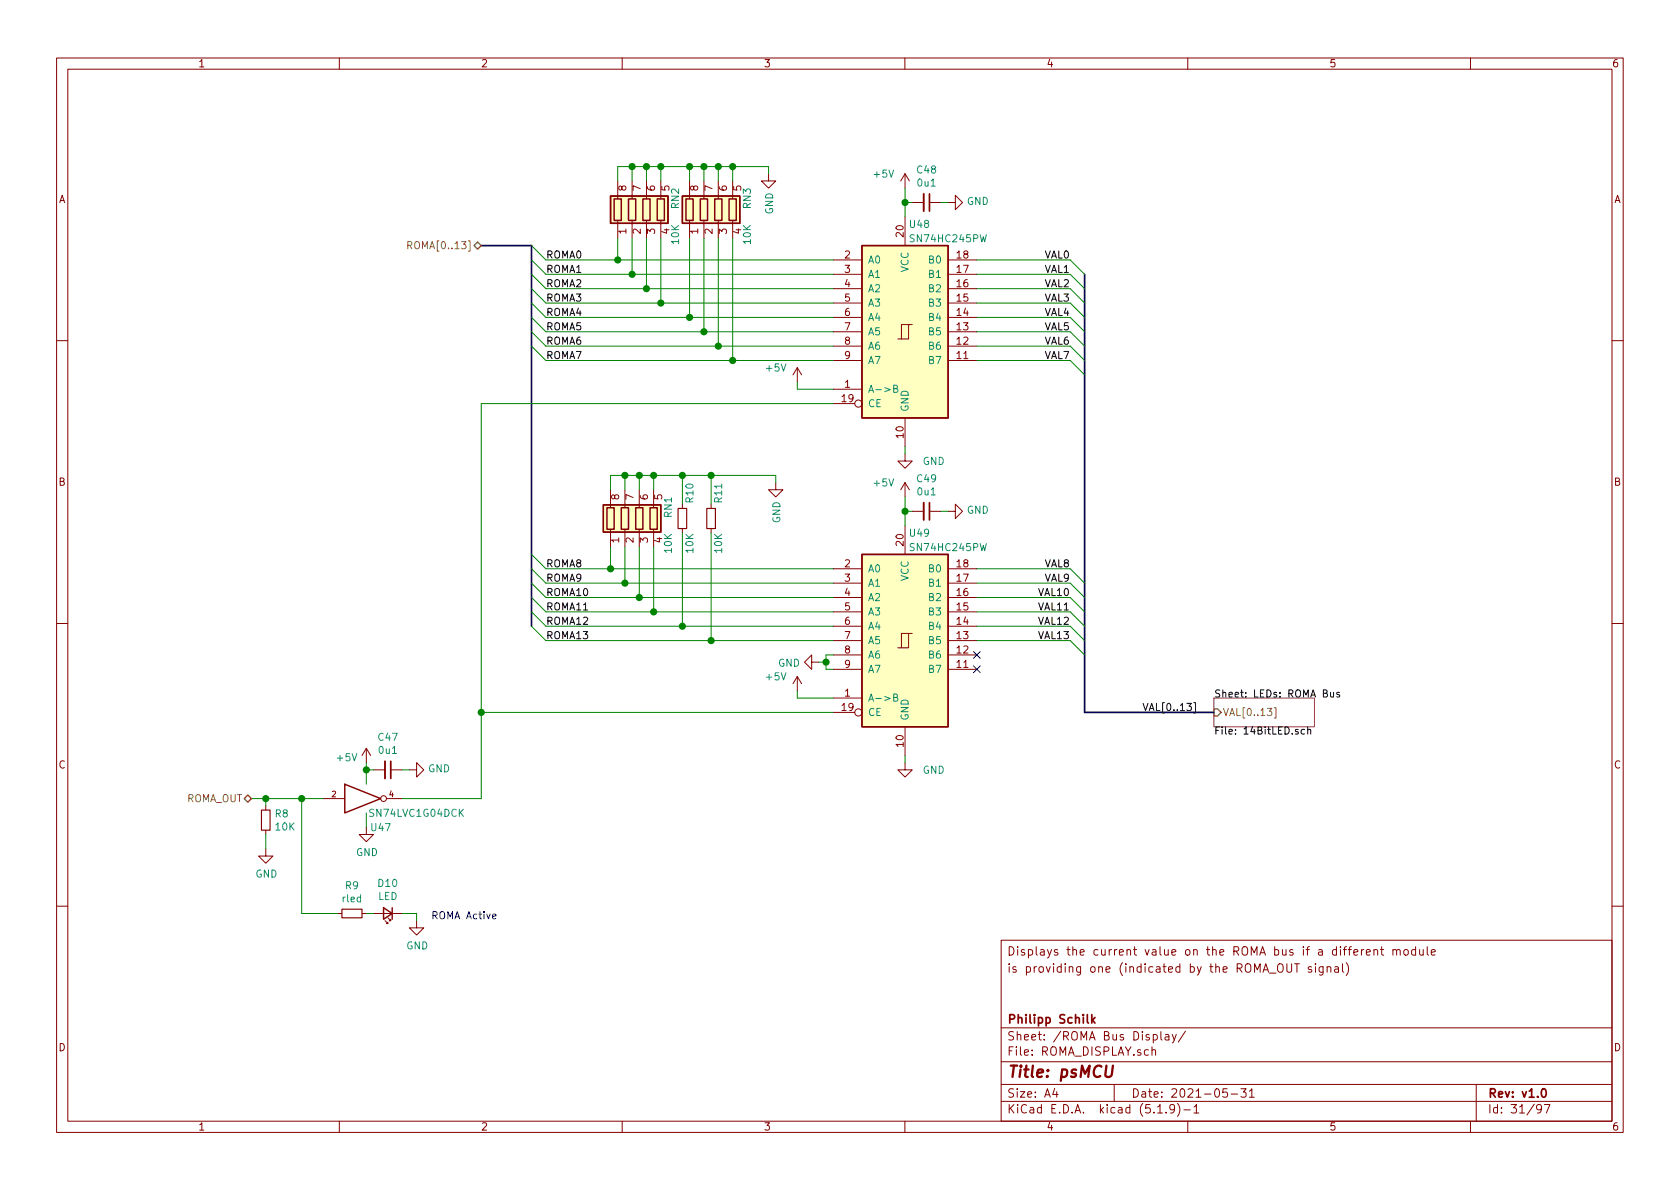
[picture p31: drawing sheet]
<svg xmlns="http://www.w3.org/2000/svg" width="297mm" height="210mm" viewBox="0 0 297 210" stroke-linecap="round" stroke-linejoin="round" font-family="sans-serif">
<defs><g id="words">
<text font-size="2.8" fill="#840000" x="178" y="190.5">Title: psMCU</text>
<g font-size="2.1" fill="#840000">
<text x="178" y="172">is providing one (indicated by the ROMA_OUT signal)</text>
<text x="178" y="169">Displays the current value on the ROMA bus if a different module</text>
<text x="178" y="184">Sheet: /ROMA Bus Display/</text>
<text x="178" y="181">Philipp Schilk</text>
<text x="178" y="186.7">File: ROMA_DISPLAY.sch</text>
<text x="178" y="196.9">KiCad E.D.A. kicad (5.1.9)-1</text>
<text x="178" y="194.1">Size: A4</text>
<text x="200" y="194.1">Date: 2021-05-31</text>
<text x="263" y="194.1">Rev: v1.0</text>
<text x="263" y="196.9">Id: 31/97</text>
</g>
<g font-size="1.8" fill="#840000">
<text x="35" y="11.9">1</text>
<text x="85" y="11.9">2</text>
<text x="135" y="11.9">3</text>
<text x="185" y="11.9">4</text>
<text x="235" y="11.9">5</text>
<text x="285" y="11.9">6</text>
<text x="10.4" y="35.9">A</text>
<text x="110.7" y="33.8" transform="rotate(-90 110.7 33.8)">8</text>
<text x="113.3" y="33.8" transform="rotate(-90 113.3 33.8)">7</text>
<text x="115.8" y="33.8" transform="rotate(-90 115.8 33.8)">6</text>
<text x="118.4" y="33.8" transform="rotate(-90 118.4 33.8)">5</text>
<text x="123.4" y="33.8" transform="rotate(-90 123.4 33.8)">8</text>
<text x="126" y="33.8" transform="rotate(-90 126 33.8)">7</text>
<text x="128.5" y="33.8" transform="rotate(-90 128.5 33.8)">6</text>
<text x="131.1" y="33.8" transform="rotate(-90 131.1 33.8)">5</text>
<text x="285.4" y="35.9">A</text>
<text x="110.7" y="41.4" transform="rotate(-90 110.7 41.4)">1</text>
<text x="113.3" y="41.4" transform="rotate(-90 113.3 41.4)">2</text>
<text x="115.8" y="41.4" transform="rotate(-90 115.8 41.4)">3</text>
<text x="118.4" y="41.4" transform="rotate(-90 118.4 41.4)">4</text>
<text x="123.4" y="41.4" transform="rotate(-90 123.4 41.4)">1</text>
<text x="126" y="41.4" transform="rotate(-90 126 41.4)">2</text>
<text x="128.5" y="41.4" transform="rotate(-90 128.5 41.4)">3</text>
<text x="131.1" y="41.4" transform="rotate(-90 131.1 41.4)">4</text>
<text x="159.8" y="41.9" transform="rotate(-90 159.8 41.9)">20</text>
<text x="149.4" y="45.7">2</text>
<text x="169.2" y="45.7">18</text>
<text x="149.4" y="48.3">3</text>
<text x="149.4" y="50.8">4</text>
<text x="149.4" y="53.3">5</text>
<text x="169.2" y="53.3">15</text>
<text x="169.2" y="50.8">16</text>
<text x="169.2" y="48.3">17</text>
<text x="149.4" y="55.9">6</text>
<text x="149.4" y="58.4">7</text>
<text x="169.2" y="58.4">13</text>
<text x="169.2" y="55.9">14</text>
<text x="149.4" y="61">8</text>
<text x="149.4" y="63.5">9</text>
<text x="169.2" y="63.5">11</text>
<text x="169.2" y="61">12</text>
<text x="148.9" y="71.1">19</text>
<text x="149.4" y="68.6">1</text>
<text x="159.8" y="77.4" transform="rotate(-90 159.8 77.4)">10</text>
<text x="10.4" y="85.9">B</text>
<text x="109.5" y="88.4" transform="rotate(-90 109.5 88.4)">8</text>
<text x="112" y="88.4" transform="rotate(-90 112 88.4)">7</text>
<text x="114.6" y="88.4" transform="rotate(-90 114.6 88.4)">6</text>
<text x="117.1" y="88.4" transform="rotate(-90 117.1 88.4)">5</text>
<text x="285.4" y="85.9">B</text>
<text x="109.5" y="96" transform="rotate(-90 109.5 96)">1</text>
<text x="112" y="96" transform="rotate(-90 112 96)">2</text>
<text x="114.6" y="96" transform="rotate(-90 114.6 96)">3</text>
<text x="117.1" y="96" transform="rotate(-90 117.1 96)">4</text>
<text x="149.4" y="100.3">2</text>
<text x="159.8" y="96.5" transform="rotate(-90 159.8 96.5)">20</text>
<text x="169.2" y="100.3">18</text>
<text x="149.4" y="102.9">3</text>
<text x="149.4" y="105.4">4</text>
<text x="149.4" y="107.9">5</text>
<text x="169.2" y="107.9">15</text>
<text x="169.2" y="105.4">16</text>
<text x="169.2" y="102.9">17</text>
<text x="149.4" y="110.5">6</text>
<text x="149.4" y="113">7</text>
<text x="169.2" y="113">13</text>
<text x="169.2" y="110.5">14</text>
<text x="149.4" y="115.6">8</text>
<text x="149.4" y="118.1">9</text>
<text x="169.2" y="118.1">11</text>
<text x="169.2" y="115.6">12</text>
<text x="148.9" y="125.7">19</text>
<text x="149.4" y="123.2">1</text>
<text x="10.4" y="135.9">C</text>
<text x="159.8" y="132" transform="rotate(-90 159.8 132)">10</text>
<text x="285.4" y="135.9">C</text>
<text x="10.4" y="185.9">D</text>
<text x="285.4" y="185.9">D</text>
<text x="35" y="199.9">1</text>
<text x="85" y="199.9">2</text>
<text x="135" y="199.9">3</text>
<text x="185" y="199.9">4</text>
<text x="235" y="199.9">5</text>
<text x="285" y="199.9">6</text>
</g>
<g font-size="1.8" fill="#008484">
<text x="154.6" y="31.4">+5V</text>
<text x="162.2" y="30.7">C48</text>
<text x="162.3" y="33">0u1</text>
<text x="120.1" y="36.8" transform="rotate(-90 120.1 36.8)">RN2</text>
<text x="132.8" y="36.8" transform="rotate(-90 132.8 36.8)">RN3</text>
<text x="136.7" y="37.9" transform="rotate(-90 136.7 37.9)">GND</text>
<text x="160.9" y="40.3">U48</text>
<text x="170.9" y="36.2">GND</text>
<text x="120.1" y="43.1" transform="rotate(-90 120.1 43.1)">10K</text>
<text x="132.8" y="43.1" transform="rotate(-90 132.8 43.1)">10K</text>
<text x="153.4" y="46.6">A0</text>
<text x="161.3" y="42.8">SN74HC245PW</text>
<text x="164.4" y="46.6">B0</text>
<text x="153.4" y="49.1">A1</text>
<text x="153.4" y="51.7">A2</text>
<text x="160.7" y="48.2" transform="rotate(-90 160.7 48.2)">VCC</text>
<text x="164.4" y="51.7">B2</text>
<text x="164.4" y="49.1">B1</text>
<text x="153.4" y="54.2">A3</text>
<text x="153.4" y="56.8">A4</text>
<text x="153.4" y="59.3">A5</text>
<text x="164.4" y="59.3">B5</text>
<text x="164.4" y="56.8">B4</text>
<text x="164.4" y="54.2">B3</text>
<text x="135.6" y="65.7">+5V</text>
<text x="153.4" y="61.8">A6</text>
<text x="153.4" y="64.4">A7</text>
<text x="164.4" y="64.4">B7</text>
<text x="164.4" y="61.8">B6</text>
<text x="153.4" y="69.5">A-&gt;B</text>
<text x="153.4" y="72">CE</text>
<text x="160.7" y="72.9" transform="rotate(-90 160.7 72.9)">GND</text>
<text x="163.1" y="82.2">GND</text>
<text x="122.6" y="88.8" transform="rotate(-90 122.6 88.8)">R10</text>
<text x="127.7" y="88.8" transform="rotate(-90 127.7 88.8)">R11</text>
<text x="154.6" y="86">+5V</text>
<text x="162.2" y="85.3">C49</text>
<text x="162.3" y="87.6">0u1</text>
<text x="118.8" y="91.5" transform="rotate(-90 118.8 91.5)">RN1</text>
<text x="138" y="92.6" transform="rotate(-90 138 92.6)">GND</text>
<text x="160.9" y="94.9">U49</text>
<text x="170.9" y="90.9">GND</text>
<text x="118.8" y="97.7" transform="rotate(-90 118.8 97.7)">10K</text>
<text x="122.6" y="97.7" transform="rotate(-90 122.6 97.7)">10K</text>
<text x="127.7" y="97.7" transform="rotate(-90 127.7 97.7)">10K</text>
<text x="153.4" y="101.2">A0</text>
<text x="161.3" y="97.5">SN74HC245PW</text>
<text x="164.4" y="101.2">B0</text>
<text x="153.4" y="103.8">A1</text>
<text x="153.4" y="106.3">A2</text>
<text x="160.7" y="102.8" transform="rotate(-90 160.7 102.8)">VCC</text>
<text x="164.4" y="106.3">B2</text>
<text x="164.4" y="103.8">B1</text>
<text x="153.4" y="108.8">A3</text>
<text x="153.4" y="111.4">A4</text>
<text x="153.4" y="113.9">A5</text>
<text x="164.4" y="113.9">B5</text>
<text x="164.4" y="111.4">B4</text>
<text x="164.4" y="108.8">B3</text>
<text x="137.6" y="117.9">GND</text>
<text x="153.4" y="116.5">A6</text>
<text x="153.4" y="119">A7</text>
<text x="164.4" y="119">B7</text>
<text x="164.4" y="116.5">B6</text>
<text x="135.6" y="120.3">+5V</text>
<text x="153.4" y="124.1">A-&gt;B</text>
<text x="67" y="131">C47</text>
<text x="153.4" y="126.6">CE</text>
<text x="160.7" y="127.5" transform="rotate(-90 160.7 127.5)">GND</text>
<text x="59.7" y="134.6">+5V</text>
<text x="67.1" y="133.3">0u1</text>
<text x="75.7" y="136.6">GND</text>
<text x="163.1" y="136.8">GND</text>
<text x="48.7" y="144.5">R8</text>
<text x="48.8" y="146.9">10K</text>
<text x="65.6" y="144.4">SN74LVC1G04DCK</text>
<text x="65.7" y="147">U47</text>
<text x="45.2" y="155.2">GND</text>
<text x="62.9" y="151.4">GND</text>
<text x="60.6" y="159.6">rled</text>
<text x="61.1" y="157.2">R9</text>
<text x="66.8" y="159.2">LED</text>
<text x="66.9" y="156.8">D10</text>
<text x="71.8" y="167.9">GND</text>
</g>
<g font-size="1.8" fill="#848400">
<text x="73.1" y="44.1">ROMA[0..13]</text>
<text x="216.2" y="126.6">VAL[0..13]</text>
<text x="32.8" y="141.9">ROMA_OUT</text>
</g>
<g font-size="1.8">
<text x="96.5" y="45.7">ROMA0</text>
<text x="184.7" y="45.7">VAL0</text>
<text x="96.5" y="53.3">ROMA3</text>
<text x="96.5" y="48.3">ROMA1</text>
<text x="96.5" y="50.8">ROMA2</text>
<text x="184.7" y="50.8">VAL2</text>
<text x="184.7" y="48.3">VAL1</text>
<text x="184.7" y="53.3">VAL3</text>
<text x="96.5" y="58.4">ROMA5</text>
<text x="96.5" y="55.9">ROMA4</text>
<text x="184.7" y="55.9">VAL4</text>
<text x="184.7" y="58.4">VAL5</text>
<text x="96.5" y="63.5">ROMA7</text>
<text x="96.5" y="61">ROMA6</text>
<text x="184.7" y="63.5">VAL7</text>
<text x="184.7" y="61">VAL6</text>
<text x="96.5" y="100.3">ROMA8</text>
<text x="184.7" y="100.3">VAL8</text>
<text x="96.5" y="107.9">ROMA11</text>
<text x="96.5" y="105.4">ROMA10</text>
<text x="96.5" y="102.9">ROMA9</text>
<text x="183.7" y="105.4">VAL10</text>
<text x="183.7" y="107.9">VAL11</text>
<text x="184.7" y="102.9">VAL9</text>
<text x="96.5" y="113">ROMA13</text>
<text x="96.5" y="110.5">ROMA12</text>
<text x="183.7" y="113">VAL13</text>
<text x="183.7" y="110.5">VAL12</text>
<text x="201.9" y="125.7">VAL[0..13]</text>
<text x="214.6" y="123.3">Sheet: LEDs: ROMA Bus</text>
<text x="214.6" y="129.9">File: 14BitLED.sch</text>
</g>
<text font-size="1.8" fill="#0000c2" x="76.2" y="162.6">ROMA Active</text>
<g font-size="1.4" fill="#840000">
<text x="58.7" y="141">2</text>
<text x="68.8" y="141">4</text>
</g>
</g></defs>
<g fill="none" stroke="#840000" stroke-width=".18">
<path d="M10 10.3h277v189.9h-277zM12 12.2h273v186.1h-273zM60 10.3v1.9M110 10.3v1.9M160 10.3v1.9M210 10.3v1.9M260 10.3v1.9M109.2 32v3.2M109.2 39v3.2M111.8 32v3.2M111.8 39v3.2M114.3 32v3.2"/>
<path d="M114.3 39v3.2M116.8 32v3.2M116.8 39v3.2M121.9 32v3.2M121.9 39v3.2M124.5 32v3.2M124.5 39v3.2M127 32v3.2M127 39v3.2M129.5 32v3.2M129.5 39v3.2M135.9 30.7v1.3h1.3l-1.3 1.3-1.3-1.3h1.3"/>
<path d="M160 30.7v2.6M160 38.3v5.1M160 30.7l-.7 1.3M160 30.7l.8 1.3M161.3 35.8h2M164.3 35.8h2.1M167.6 35.8h1.3v-1.3l1.3 1.3-1.3 1.3v-1.3M147.3 58.7h5.1M147.3 56.1h5.1M147.3 53.6h5.1M147.3 51h5.1M147.3 48.5h5.1"/>
<path d="M147.3 46h5.1M160.7 57.4h-1.3v2.5M161.3 57.4h-.6v2.5h-2M167.6 58.7h5.1M167.6 56.1h5.1M167.6 53.6h5.1M167.6 51h5.1M167.6 48.5h5.1M167.6 46h5.1M10 60.2h2M141 65l-.8 1.3M141 65v2.6"/>
<path d="M141 65l.7 1.3M147.3 68.8h5.1M147.3 63.7h5.1M147.3 61.2h5.1M147.3 71.4h3.8M160 73.9v5.1M167.6 63.7h5.1M167.6 61.2h5.1M285 60.2h2M107.9 86.6v3.2M107.9 93.6v3.2M110.5 86.6v3.2"/>
<path d="M110.5 93.6v3.2M113 86.6v3.2M113 93.6v3.2M115.6 86.6v3.2M115.6 93.6v3.2M120.6 89.1v.8M120.6 93.5v.7M125.7 89.1v.8M125.7 93.5v.7M137.2 85.3v1.3h1.2l-1.2 1.3-1.3-1.3h1.3M160 80.3v1.2h1.3l-1.3 1.3-1.3-1.3h1.3M160 85.3v2.6"/>
<path d="M160 93v5M160 85.3l-.7 1.3M160 85.3l.8 1.3M161.3 90.4h2M164.3 90.4h2.1M167.6 90.4h1.3v-1.3l1.3 1.3-1.3 1.3v-1.3M10 110.3h2M141 119.6v2.6M141 119.6l-.8 1.3M141 119.6l.7 1.3M143.5 117.1v-1.3l-1.3 1.3 1.3 1.3v-1.3h1.3M147.3 118.4h5.1"/>
<path d="M147.3 115.8h5.1M147.3 113.3h5.1M147.3 110.7h5.1M147.3 108.2h5.1M147.3 105.7h5.1M147.3 103.1h5.1M147.3 100.6h5.1M160.7 112h-1.3v2.5M161.3 112h-.6v2.5h-2M167.6 118.4h5.1M167.6 115.8h5.1M167.6 113.3h5.1"/>
<path d="M167.6 110.7h5.1M167.6 108.2h5.1M167.6 105.7h5.1M167.6 103.1h5.1M167.6 100.6h5.1M285 110.3h2M64.8 132.3l-.8 1.3M64.8 132.3v2.6M64.8 132.3l.7 1.3M66 136.1h2.1M69.1 136.1h2M72.4 136.1h1.3v-1.2l1.2 1.2-1.2 1.3v-1.3"/>
<path d="M147.3 123.4h5.1M147.3 126h3.8M160 134.9v1.2h1.3l-1.3 1.3-1.3-1.3h1.3M160 128.5v5.1M47 150.1v1.3h1.3l-1.3 1.2-1.3-1.2h1.3M47 142.5v.8M47 146.8v.8M57.1 141.2h3.9M64.8 146.3v1.3h1.2l-1.2 1.2-1.3-1.2h1.3M68.3 141.2h2.8M10 160.2h2M59.7 161.5h.8"/>
<path d="M64 161.5h.8M66 161.5h5.1M68.1 162.8l.5 .5h-.3h.3v-.2M68.6 162.3l.5 .5h-.3h.3v-.2M73.7 162.8v1.3h1.2l-1.2 1.2-1.3-1.2h1.3M177 166.3h108v32h-108zM227.5 170.4v1.2l.3 .3h.3l.3-.3v-1.2M228.9 170.4h.8M229.3 170.4v1.5M231.9 171a.37 .37 0 0 0-.6 .1l.1 .3 .5 .1 .1 .1-.3 .3h-.4M232.6 170.4v.2M232.6 170.9v1"/>
<path d="M233.9 170.9v1.4l-.2 .1h-.4M233.9 171l-.4-.1-.3 .3 .1 .6 .2 .1h.4M234.6 171.1l.1-.1a.37 .37 0 0 1 .6 .1v.8M234.6 170.9v1M236 171h.6l.1 .9M236.7 171.3l-.6 .1a.29 .29 0 0 0-.2 .2 .29 .29 0 0 0 .2 .3h.6M237.4 170.4v1.3l.2 .2M238 170.2a1.79 1.79 0 0 1 0 2.3M238.4 167.9h.5M238.9 167.4l-.3 .2v1.3M239.4 168.4l.7-.1-.1-.3-.4-.1-.2 .2v.7h.6M240.7 167.9v1"/>
<path d="M241.1 167.9l-.4 .3M241.6 168.4l.7-.1-.1-.3-.4-.1-.2 .2 .1 .7h.5M242.9 168h.1a.37 .37 0 0 1 .6 .1v.8M242.9 167.9v1M244.1 167.9h.6M244.3 167.4v1.3l.4 .2M246.3 168h.1a.37 .37 0 0 1 .5 .1v.8M246.3 167.9v1M246.9 168.1l.2-.2 .4 .1 .1 .9M248.3 168l.2-.1 .4 .1 .1 .6-.1 .2-.4 .1-.2-.1zM250.3 168l-.4-.1-.3 .3v.6l.3 .1 .4-.1M250.3 167.4v1.5"/>
<path d="M251 167.9l.1 .9 .3 .1 .2-.1M251.6 167.9v1M252.3 167.4v1.3l.3 .2M253.1 168.4l.7-.1-.1-.3-.4-.1-.2 .2v.7h.6M285 160.2h2M60 198.3v1.9M110 198.3v1.9M160 198.3v1.9M177 194.8h108M177 191.8h108M177 187.8h108M177 181.8h108"/>
<path d="M186.5 192.5l-.4 1h1M186.8 193v1M197 191.8v3M203.7 185.7l.2-.1 .4 .1v.9M203.7 185.1v1.5M203.9 183l.4-.1 .3 .3-.1 .6-.2 .1-.4-.1M204.7 196.8h.8M205.3 182.4v1.3l.2 .2M206 183h.6l.1 .9M206.2 196.7v.1M206.7 183.3l-.5 .1a.29 .29 0 0 0-.2 .2 .29 .29 0 0 0 .2 .3l.5-.1M207.3 182.9l.3 1"/>
<path d="M207.7 196l-.1 .1a.48 .48 0 0 1-.6 .1l-.2-.2 .2-.6a.48 .48 0 0 1 .6 .1 1.27 1.27 0 0 1-.2 1.2l-.4 .1M208 182.9l-.5 1.4-.2 .1M208.2 195.1a1.71 1.71 0 0 1 0 2.3M209.3 196.3h1.2M209.6 182.3l-1.3 2M210 198.3v1.9M211.1 195.8l.4-.5v1.5M211.1 196.8h.9M217 192.5h-.7l-.1 .7 .2-.1 .5 .1 .1 .2v.5l-.2 .1-.6-.1M217.7 193.5h1.1M219.4 192.5h.9l-.5 .6 .5 .1v.7l-.3 .1-.6-.1M220.9 193l.4-.5v1.5"/>
<path d="M220.9 194h.9M260 198.3v1.9M261 191.8v6.5M272.5 196l-.1 .2a.48 .48 0 0 1-.6-.1v-.6a.48 .48 0 0 1 .6-.1l.1 .1a1.19 1.19 0 0 1-.2 1.2l-.5 .1M273 195.3h1l-.6 1.5"/>
<circle cx="151.8" cy="71.4" r=".63"/>
<circle cx="151.8" cy="126" r=".63"/>
<circle cx="67.8" cy="141.2" r=".51"/>
</g>
<path d="M164.3 34.3v3M164.3 88.9v3M69.1 134.6v3.1M192.3 179.4v1.3l.2 .2M193 179.4v1.5M193.6 179.9l-.6 .6M193.2 180.4l.4 .5M272.7 192.7l.2-.2a.81 .81 0 0 1 .6 .6 .81 .81 0 0 1-.3 .8l-.2 .1a.79 .79 0 0 1-.3-1.3z" fill="none" stroke="#840000" stroke-width=".3"/>
<path d="M195.6 188.4l-.2 1.7 .2 .2a.66 .66 0 0 0 1-.2l.2-1.7" fill="none" stroke="#840000" stroke-width=".41"/>
<path d="M214.6 123.4h17.8v5.1h-17.8z" fill="none" stroke="#840084" stroke-width=".18"/>
<path d="M211.1 124.3h.3v1.8h-.3M230.7 129h-.4l-.3 .2 .2 .6h.5M231.2 129.1l.2-.1h.3v.8M231.2 128.5v1.3M235.3 122.4v.8l.3 .1 .2-.2M235.8 122.4v.9M236.8 122.5l-.3-.1-.2 .2 .1 .2 .4 .1v.3h-.5" fill="none" stroke="#000" stroke-width=".18"/>
<path d="M72.1 43.4l.6-.1 .1-.5-.2-.1h-.5v1.3M72.4 43.4l.4 .6M225.3 125.1h.3v1.9h-.3" fill="none" stroke="#848400" stroke-width=".18"/>
<path d="M84.5 42.8l.6 .6-.6 .7-.7-.7zM214.6 125.3h.7l.6 .7-.6 .6h-.7zM43.2 141.2l.6-.6 .6 .6-.6 .7z" fill="none" stroke="#848400" stroke-width=".25"/>
<g fill="#ffffc2" stroke="#ffffc2" stroke-width=".18">
<path d="M106.7 89.3h10.1v4.8h-10.1z"/>
<path d="M152.4 98h15.2v30.5h-15.2z"/>
<path d="M152.4 43.4h15.2v30.5h-15.2z"/>
<path d="M120.6 34.7h10.2v4.8h-10.2z"/>
<path d="M107.9 34.7h10.2v4.8h-10.2z"/>
</g>
<g fill="none" stroke="#840000" stroke-width=".25">
<path d="M107.9 34.7h10.2v4.8h-10.2zM108.6 35.2h1.3v3.8h-1.3zM111.1 35.2h1.3v3.8h-1.3zM113.7 35.2h1.2v3.8h-1.2zM116.2 35.2h1.3v3.8h-1.3zM120.6 34.7h10.2v4.8h-10.2zM121.3 35.2h1.3v3.8h-1.3zM123.8 35.2h1.3v3.8h-1.3zM126.4 35.2h1.2v3.8h-1.2zM128.9 35.2h1.3v3.8h-1.3zM152.4 43.4h15.2v30.5h-15.2zM106.7 89.3h10.1v4.8h-10.1z"/>
<path d="M107.3 89.8h1.3v3.8h-1.3zM109.9 89.8h1.2v3.8h-1.2zM112.4 89.8h1.3v3.8h-1.3zM114.9 89.8h1.3v3.8h-1.3zM152.4 98h15.2v30.5h-15.2zM61 138.7l6.3 2.5-6.3 2.6zM67.8 160.5l1.5 1-1.5 1.1zM69.3 160.5v2.1"/>
</g>
<path d="M163.3 34.3v3M163.3 88.9v3M68.1 134.6v3.1" fill="none" stroke="#840000" stroke-width=".33"/>
<path d="M119.9 89.9h1.5v3.6h-1.5zM125 89.9h1.5v3.6h-1.5zM46.2 143.3h1.6v3.5h-1.6zM60.5 160.8h3.5v1.5h-3.5z" fill="none" stroke="#840000" stroke-width=".2"/>
<path d="M158 68.7h.6v-.5l-.6-.1v1.3h.5l.2-.2v-.2l-.3-.3M158 123.3h.6v-.4l-.6-.2v1.3h.5l.2-.2v-.2l-.3-.3" fill="none" stroke="#008484" stroke-width=".18"/>
<path d="M85.1 43.4h8.9v67.3M191.8 48.5v77.5h22.8" fill="none" stroke="#000084" stroke-width=".3"/>
<g fill="none" stroke="#008400" stroke-width=".18">
<path d="M111.8 29.5v2.5M114.3 29.5v2.5M116.8 29.5v2.5M121.9 29.5v2.5M124.5 29.5v2.5M127 29.5v2.5M129.5 29.5v2.5M135.9 30.7v-1.2h-26.7v2.5M160 33.3v5M160 35.8h1.3M166.4 35.8h1.2M94 43.4l2.5 2.6h50.8"/>
<path d="M94 46l2.5 2.5h50.8M94 48.5l2.5 2.5h50.8M94 51l2.5 2.6h50.8M94 53.6l2.5 2.5h50.8M94 56.1l2.5 2.6h50.8M94 58.7l2.5 2.5h50.8M109.2 42.2v3.8M111.8 42.2v6.3M114.3 42.2v8.8M116.8 42.2v11.4M121.9 42.2v13.9M124.5 42.2v16.5"/>
<path d="M127 42.2v19M129.5 42.2v21.5M172.7 46h16.5l2.6 2.5M172.7 48.5h16.5l2.6 2.5M172.7 51h16.5l2.6 2.6M172.7 53.6h16.5l2.6 2.5M172.7 56.1h16.5l2.6 2.6M172.7 58.7h16.5l2.6 2.5M94 61.2l2.5 2.5h50.8M141 67.6v1.2h6.3M147.3 71.4h-62.2v69.8h-14M160 79v1.3"/>
<path d="M172.7 61.2h16.5l2.6 2.5M172.7 63.7h16.5l2.6 2.6M94 98l2.5 2.6h50.8M107.9 96.8v3.8M110.5 84.1v2.5M110.5 96.8v6.3M113 84.1v2.5M113 96.8v8.9M115.6 84.1v2.5M115.6 96.8v11.4M120.6 84.1v5M120.6 94.2v16.5"/>
<path d="M125.7 84.1v5M125.7 94.2v19.1M137.2 85.3v-1.2h-29.3v2.5M160 90.4h1.3M160 87.9v5.1M166.4 90.4h1.2M94 100.6l2.5 2.5h50.8M94 103.1l2.5 2.6h50.8M94 108.2l2.5 2.5h50.8M94 110.7l2.5 2.6h50.8M94 105.7l2.5 2.5h50.8M144.8 117.1h1.2"/>
<path d="M147.3 115.8h-1.3v2.6h1.3M172.7 103.1h16.5l2.6 2.6M172.7 105.7h16.5l2.6 2.5M172.7 100.6h16.5l2.6 2.5M172.7 110.7h16.5l2.6 2.6M172.7 113.3h16.5l2.6 2.5M172.7 108.2h16.5l2.6 2.5M64.8 134.9v3.8M64.8 136.1h1.2M71.1 136.1h1.3M85.1 126h62.2M141 122.2v1.2h6.3"/>
<path d="M160 133.6v1.3M44.4 141.2h12.7M47 141.2v1.3M47 147.6v2.5M53.3 141.2v20.3h6.4M64.8 143.8v2.5M64.8 161.5h1.2M71.1 161.5h2.6v1.3"/>
</g>
<path d="M87.1 162l.6-.1-.1-.2-.3-.1-.2 .2v.6h.5" fill="none" stroke="#0000c2" stroke-width=".18"/>
<g fill="#008400" stroke="#008400" stroke-width=".25">
<circle cx="115.6" cy="84.1" r=".51"/>
<circle cx="47" cy="141.2" r=".51"/>
<circle cx="108" cy="100.6" r=".51"/>
<circle cx="64.8" cy="136.1" r=".51"/>
<circle cx="110.5" cy="103.1" r=".51"/>
<circle cx="120.7" cy="110.7" r=".51"/>
<circle cx="115.6" cy="108.2" r=".51"/>
<circle cx="113" cy="105.7" r=".51"/>
<circle cx="111.8" cy="29.5" r=".51"/>
<circle cx="124.5" cy="58.7" r=".51"/>
<circle cx="121.9" cy="56.1" r=".51"/>
<circle cx="129.5" cy="63.7" r=".51"/>
<circle cx="116.8" cy="53.6" r=".51"/>
<circle cx="146.1" cy="117.1" r=".51"/>
<circle cx="114.3" cy="51" r=".51"/>
<circle cx="127" cy="29.5" r=".51"/>
<circle cx="124.5" cy="29.5" r=".51"/>
<circle cx="121.9" cy="29.5" r=".51"/>
<circle cx="116.8" cy="29.5" r=".51"/>
<circle cx="114.3" cy="29.5" r=".51"/>
<circle cx="160" cy="35.8" r=".51"/>
<circle cx="129.5" cy="29.5" r=".51"/>
<circle cx="111.8" cy="48.5" r=".51"/>
<circle cx="109.2" cy="46" r=".51"/>
<circle cx="160" cy="90.4" r=".51"/>
<circle cx="85.1" cy="126" r=".51"/>
<circle cx="120.7" cy="84.1" r=".51"/>
<circle cx="127" cy="61.2" r=".51"/>
<circle cx="53.3" cy="141.2" r=".51"/>
<circle cx="113" cy="84.1" r=".51"/>
<circle cx="110.5" cy="84.1" r=".51"/>
<circle cx="125.7" cy="113.3" r=".51"/>
<circle cx="125.7" cy="84.1" r=".51"/>
</g>
<path d="M172.1 117.7l1.2 1.3M172.1 115.2l1.2 1.2M173.3 117.7l-1.2 1.3M173.3 115.2l-1.2 1.2" fill="none" stroke="#000084" stroke-width=".18"/>
<use href="#words"/>
</svg>
